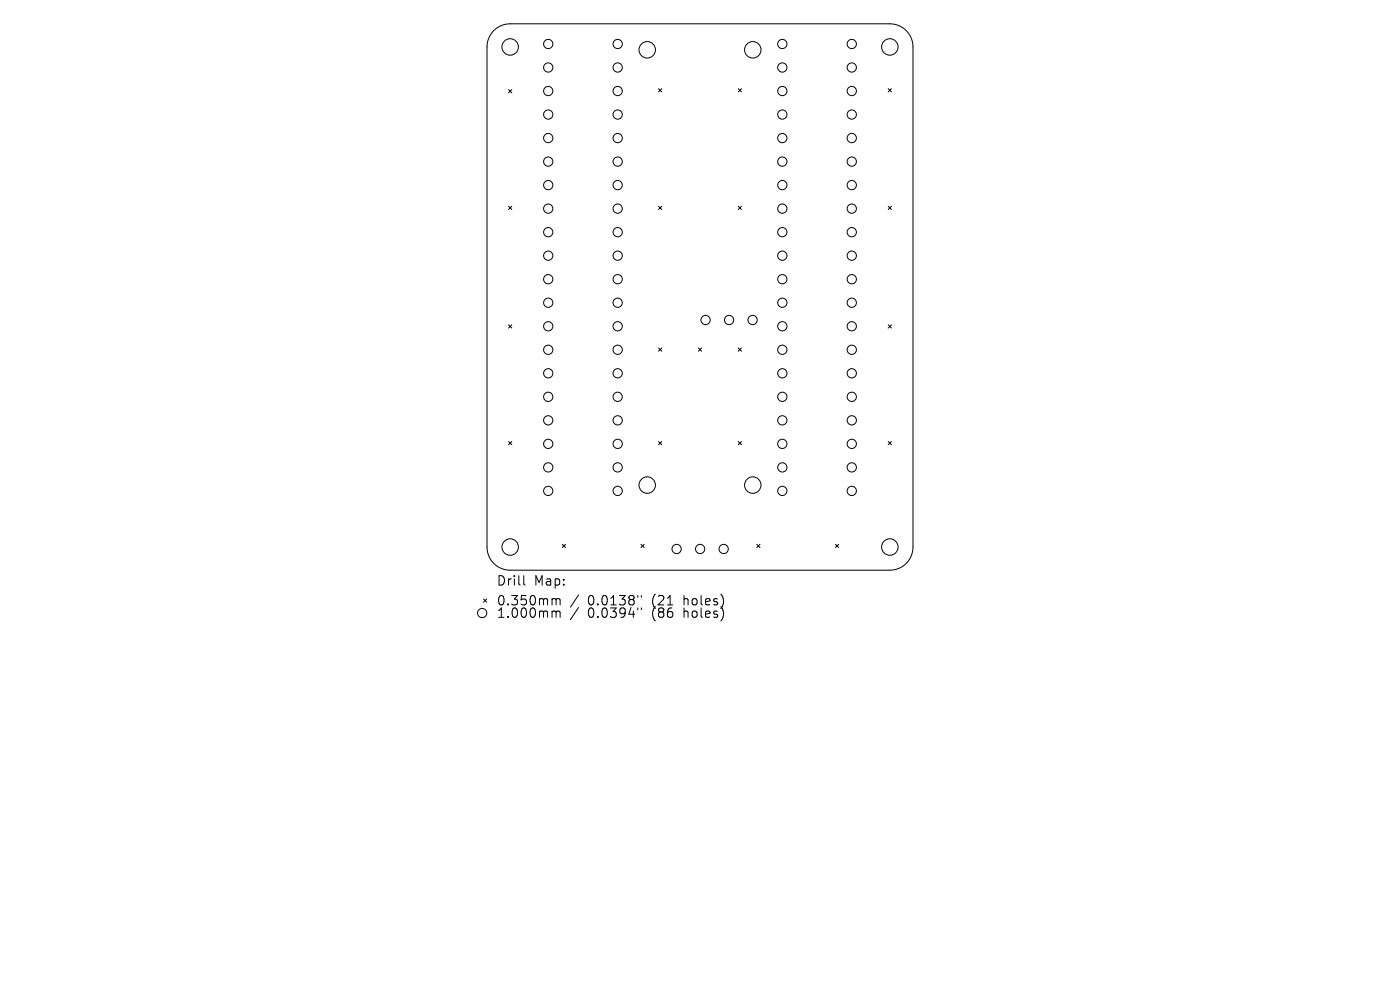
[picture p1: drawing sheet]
<svg xmlns="http://www.w3.org/2000/svg" width="297mm" height="210mm" viewBox="0 0 297 210" stroke-linecap="round" stroke-linejoin="round" font-family="sans-serif">
<defs><g id="words">
<g font-size="2.8">
<text x="105.3" y="124.5">Drill</text>
<text x="113.3" y="124.5">Map:</text>
<text x="105.3" y="128.7">0.350mm</text>
<text x="105.3" y="131.3">1.000mm</text>
<text x="124.7" y="128.7">0.0138&quot;</text>
<text x="124.7" y="131.3">0.0394&quot;</text>
<text x="138.4" y="128.7">(21</text>
<text x="138.4" y="131.3">(86</text>
<text x="145.3" y="128.7">holes)</text>
<text x="145.3" y="131.3">holes)</text>
</g>
</g></defs>
<g fill="none" stroke="#000" stroke-width=".21">
<path d="M104.8 6.5a4.9 4.9 0 0 1 3.4-1.5h80.6a4.9 4.9 0 0 1 4.9 5v106a4.9 4.9 0 0 1-4.9 5h-80.6a4.9 4.9 0 0 1-4.9-5v-106a4.9 4.9 0 0 1 1.5-3.5zM107.9 19l.7 .7M108.6 19l-.7 .7M139.7 18.8l.7 .7M140.4 18.8l-.7 .7M156.6 18.8l.7 .7M157.3 18.8l-.7 .7M188.4 18.8l.7 .7M189.1 18.8l-.7 .7M107.9 43.8l.7 .6M108.6 43.8l-.7 .6M139.7 43.8l.7 .6"/>
<path d="M140.4 43.8l-.7 .6M156.6 43.8l.7 .6M157.3 43.8l-.7 .6M188.4 43.8l.7 .6M189.1 43.8l-.7 .6M107.9 68.9l.7 .7M108.6 68.9l-.7 .7M139.7 73.8l.7 .7M140.4 73.8l-.7 .7M148.2 73.8l.6 .7M148.8 73.8l-.6 .7M156.6 73.8l.7 .7"/>
<path d="M157.3 73.8l-.7 .7M188.4 68.9l.7 .7M189.1 68.9l-.7 .7M107.9 93.7l.7 .6M108.6 93.7l-.7 .6M139.7 93.7l.7 .6M140.4 93.7l-.7 .6M156.6 93.7l.7 .6M157.3 93.7l-.7 .6M188.4 93.7l.7 .6M189.1 93.7l-.7 .6M119.3 115.5l.7 .7"/>
<path d="M120 115.5l-.7 .7M136 115.5l.7 .7M136.7 115.5l-.7 .7M160.5 115.5l.7 .7M161.2 115.5l-.7 .7M177.2 115.5l.7 .7M177.9 115.5l-.7 .7M102.6 127.1l.7 .6M103.3 127.1l-.7 .6M111.1 122.1v1.7l.3 .3M117.4 127l.5 .1 .1 .2M117.4 129.6h.3l.3 .3"/>
<path d="M118 127.3l.3-.3 .4 .1 .1 1.2M118 127.3v1M118 129.9v1.1M118 129.9l.3-.3 .4 .1 .1 1.3M122.7 126.2l-1.7 2.6M122.7 128.9l-1.7 2.5M135.3 126.3v.4M135.3 129v.3M136.1 126.3v.4M136.1 129v.3"/>
<circle cx="108.2" cy="10" r="1.75"/>
<circle cx="116.3" cy="9.3" r=".98"/>
<circle cx="116.3" cy="14.3" r=".98"/>
<circle cx="116.3" cy="19.3" r=".98"/>
<circle cx="131" cy="9.3" r=".98"/>
<circle cx="131" cy="14.3" r=".98"/>
<circle cx="131" cy="19.3" r=".98"/>
<circle cx="137.3" cy="10.6" r="1.75"/>
<circle cx="159.7" cy="10.6" r="1.75"/>
<circle cx="166" cy="9.3" r=".98"/>
<circle cx="166" cy="19.3" r=".98"/>
<circle cx="166" cy="14.3" r=".98"/>
<circle cx="180.7" cy="9.3" r=".98"/>
<circle cx="180.7" cy="19.3" r=".98"/>
<circle cx="180.7" cy="14.3" r=".98"/>
<circle cx="188.8" cy="10" r="1.75"/>
<circle cx="116.3" cy="39.3" r=".98"/>
<circle cx="116.3" cy="29.3" r=".98"/>
<circle cx="116.3" cy="24.3" r=".98"/>
<circle cx="116.3" cy="34.3" r=".98"/>
<circle cx="131" cy="34.3" r=".98"/>
<circle cx="131" cy="24.3" r=".98"/>
<circle cx="131" cy="29.3" r=".98"/>
<circle cx="131" cy="39.3" r=".98"/>
<circle cx="166" cy="39.3" r=".98"/>
<circle cx="166" cy="29.3" r=".98"/>
<circle cx="166" cy="34.3" r=".98"/>
<circle cx="166" cy="24.3" r=".98"/>
<circle cx="180.7" cy="24.3" r=".98"/>
<circle cx="180.7" cy="29.3" r=".98"/>
<circle cx="180.7" cy="34.3" r=".98"/>
<circle cx="180.7" cy="39.3" r=".98"/>
<circle cx="116.3" cy="44.3" r=".98"/>
<circle cx="116.3" cy="54.2" r=".98"/>
<circle cx="116.3" cy="49.2" r=".98"/>
<circle cx="116.3" cy="59.2" r=".98"/>
<circle cx="131" cy="54.2" r=".98"/>
<circle cx="131" cy="44.3" r=".98"/>
<circle cx="131" cy="49.2" r=".98"/>
<circle cx="131" cy="59.2" r=".98"/>
<circle cx="166" cy="44.3" r=".98"/>
<circle cx="166" cy="49.2" r=".98"/>
<circle cx="166" cy="54.2" r=".98"/>
<circle cx="166" cy="59.2" r=".98"/>
<circle cx="180.7" cy="49.2" r=".98"/>
<circle cx="180.7" cy="44.3" r=".98"/>
<circle cx="180.7" cy="54.2" r=".98"/>
<circle cx="180.7" cy="59.2" r=".98"/>
<circle cx="116.3" cy="79.2" r=".98"/>
<circle cx="116.3" cy="74.2" r=".98"/>
<circle cx="116.3" cy="69.2" r=".98"/>
<circle cx="116.3" cy="64.2" r=".98"/>
<circle cx="131" cy="79.2" r=".98"/>
<circle cx="131" cy="74.2" r=".98"/>
<circle cx="131" cy="64.2" r=".98"/>
<circle cx="131" cy="69.2" r=".98"/>
<circle cx="149.7" cy="67.9" r=".98"/>
<circle cx="154.7" cy="67.9" r=".98"/>
<circle cx="159.7" cy="67.9" r=".98"/>
<circle cx="166" cy="74.2" r=".98"/>
<circle cx="166" cy="79.2" r=".98"/>
<circle cx="166" cy="69.2" r=".98"/>
<circle cx="166" cy="64.2" r=".98"/>
<circle cx="180.7" cy="79.2" r=".98"/>
<circle cx="180.7" cy="74.2" r=".98"/>
<circle cx="180.7" cy="64.2" r=".98"/>
<circle cx="180.7" cy="69.2" r=".98"/>
<circle cx="116.3" cy="99.1" r=".98"/>
<circle cx="116.3" cy="84.2" r=".98"/>
<circle cx="116.3" cy="94.2" r=".98"/>
<circle cx="116.3" cy="89.2" r=".98"/>
<circle cx="131" cy="99.1" r=".98"/>
<circle cx="131" cy="89.2" r=".98"/>
<circle cx="131" cy="84.2" r=".98"/>
<circle cx="131" cy="94.2" r=".98"/>
<circle cx="166" cy="94.2" r=".98"/>
<circle cx="166" cy="84.2" r=".98"/>
<circle cx="166" cy="89.2" r=".98"/>
<circle cx="166" cy="99.1" r=".98"/>
<circle cx="180.7" cy="84.2" r=".98"/>
<circle cx="180.7" cy="99.1" r=".98"/>
<circle cx="180.7" cy="89.2" r=".98"/>
<circle cx="180.7" cy="94.2" r=".98"/>
<circle cx="108.2" cy="116" r="1.75"/>
<circle cx="116.3" cy="104.1" r=".98"/>
<circle cx="131" cy="104.1" r=".98"/>
<circle cx="137.3" cy="102.9" r="1.75"/>
<circle cx="143.5" cy="116.5" r=".98"/>
<circle cx="148.5" cy="116.5" r=".98"/>
<circle cx="153.5" cy="116.5" r=".98"/>
<circle cx="159.7" cy="102.9" r="1.75"/>
<circle cx="166" cy="104.1" r=".98"/>
<circle cx="180.7" cy="104.1" r=".98"/>
<circle cx="188.8" cy="116" r="1.75"/>
<circle cx="102.3" cy="130" r=".98"/>
</g>
<use href="#words"/>
</svg>
